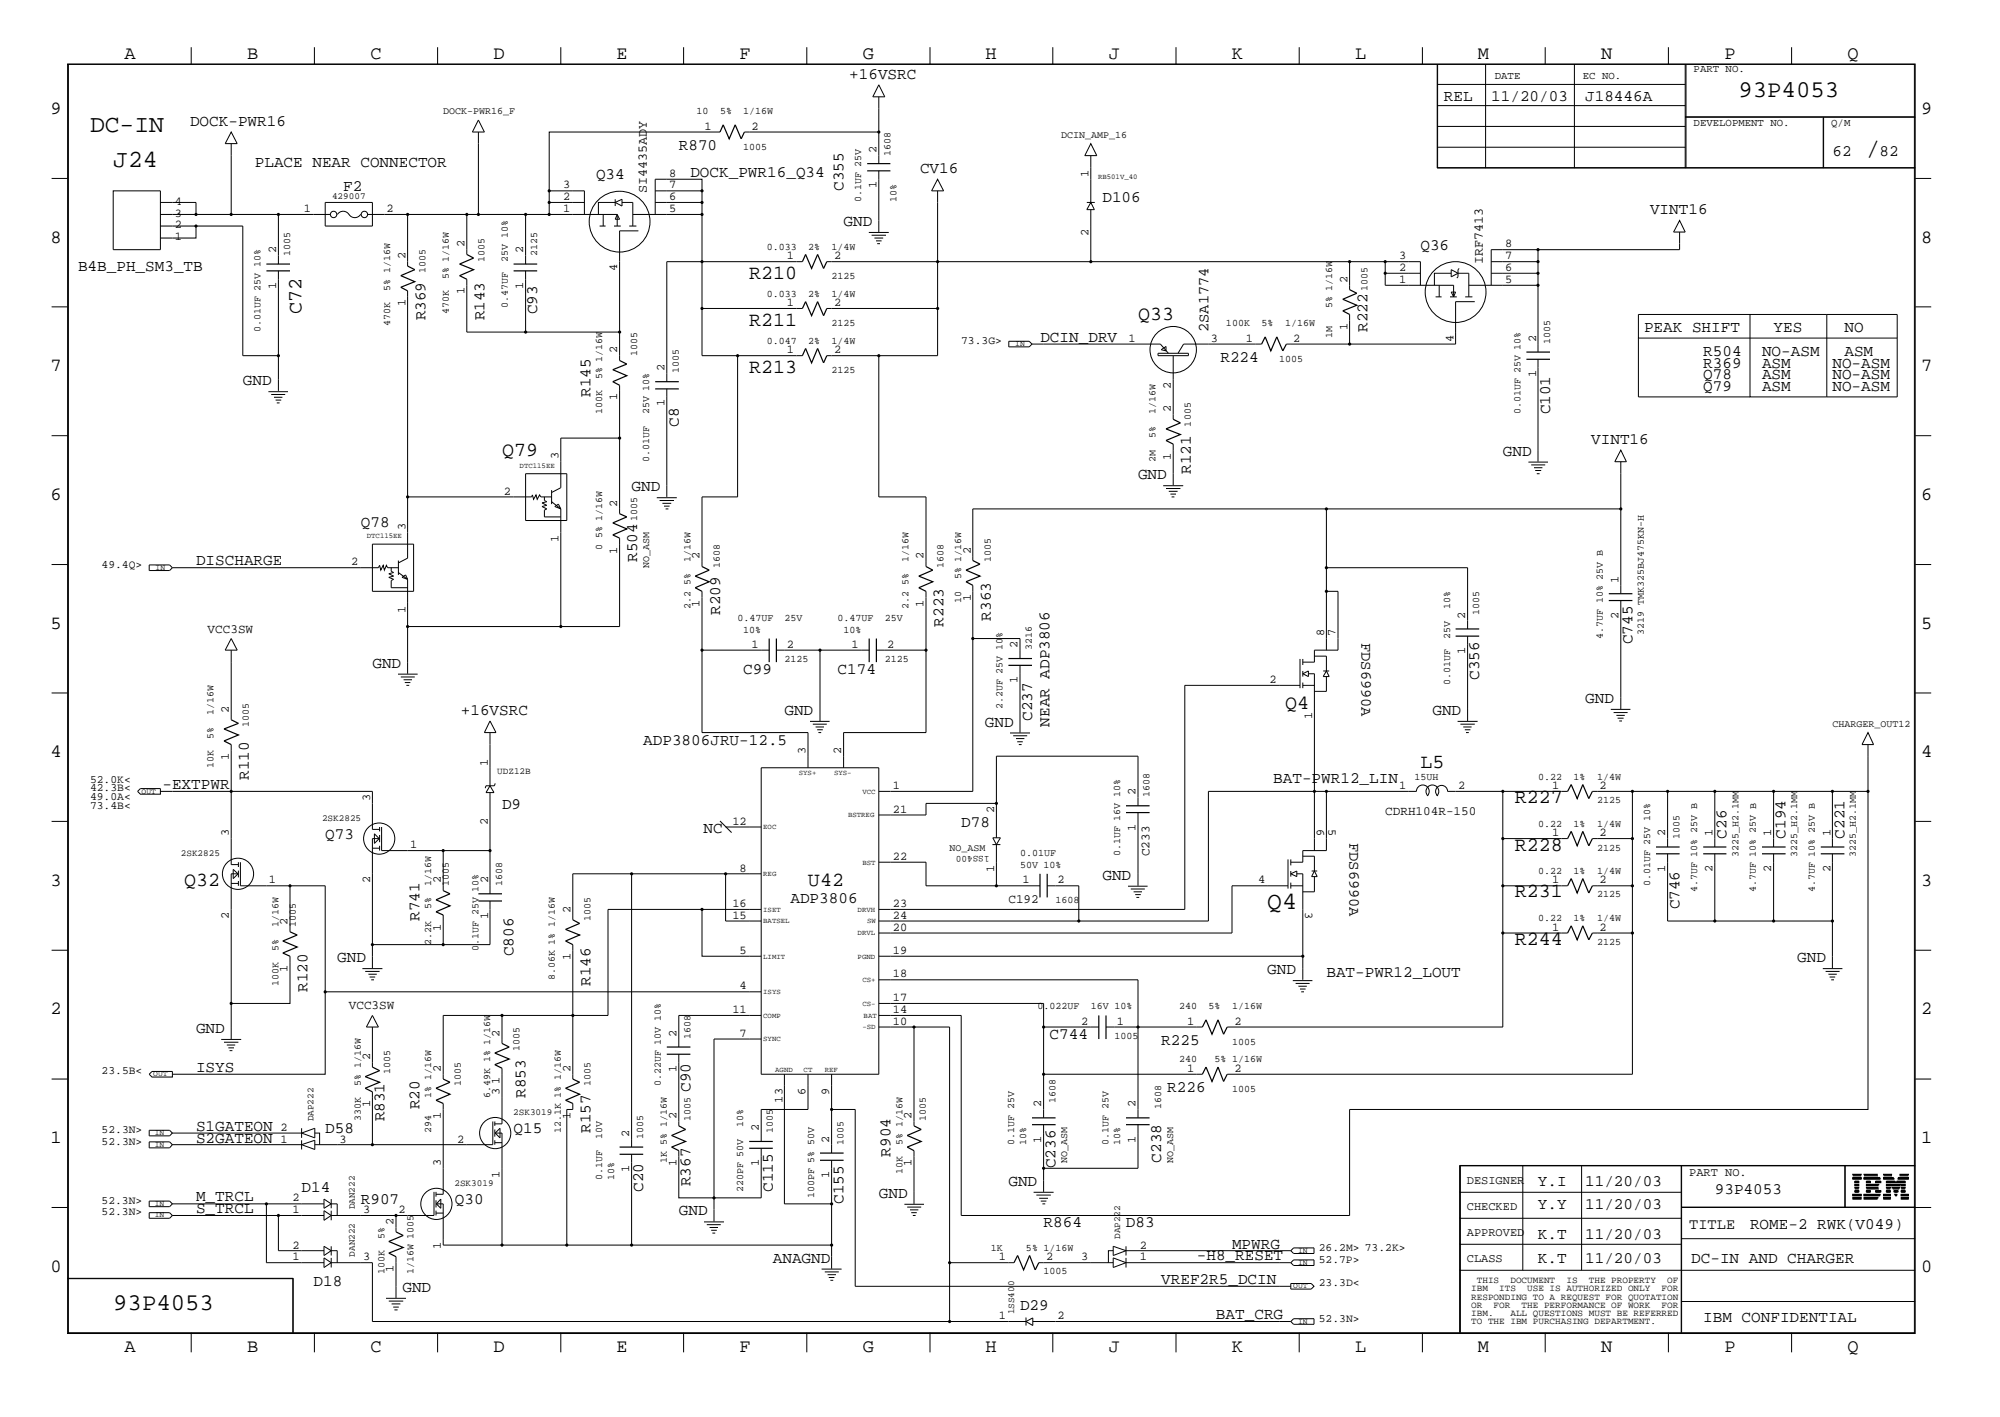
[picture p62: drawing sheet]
<svg xmlns="http://www.w3.org/2000/svg" width="423mm" height="300mm" viewBox="0 0 423 300" stroke-linecap="round" stroke-linejoin="round" font-family="sans-serif">
<defs><g id="words">
<g font-size="5.2">
<text x="19" y="27.9">DC-IN</text>
<text x="24" y="35.4">J24</text>
<text x="395" y="32.9">/</text>
<text x="268.2" y="192.4">Q4</text>
</g>
<g font-size="5.1">
<text x="368" y="20.5">93P4053</text>
<text x="24" y="277.2">93P4053</text>
</g>
<g font-size="4.2">
<text x="158.6" y="59.1">R210</text>
<text x="63.8" y="66.5" transform="rotate(-90 63.8 66.5)">C72</text>
<text x="158.6" y="69.1">R211</text>
<text x="240.9" y="67.8">Q33</text>
<text x="158.6" y="79">R213</text>
<text x="106.3" y="96.4">Q79</text>
<text x="272" y="150">Q4</text>
<text x="300.7" y="162.5">L5</text>
<text x="320.6" y="170">R227</text>
<text x="320.6" y="180">R228</text>
<text x="38.9" y="187.5">Q32</text>
<text x="171" y="187.5">U42</text>
<text x="320.6" y="189.9">R231</text>
<text x="320.6" y="199.9">R244</text>
</g>
<g font-size="4">
<text x="26.3" y="12.5">A</text>
<text x="52.3" y="12.5">B</text>
<text x="78.4" y="12.5">C</text>
<text x="104.5" y="12.5">D</text>
<text x="130.5" y="12.5">E</text>
<text x="156.5" y="12.5">F</text>
<text x="182.6" y="12.5">G</text>
<text x="208.6" y="12.5">H</text>
<text x="234.7" y="12.5">J</text>
<text x="260.8" y="12.5">K</text>
<text x="286.9" y="12.5">L</text>
<text x="312.8" y="12.5">M</text>
<text x="338.9" y="12.5">N</text>
<text x="365" y="12.5">P</text>
<text x="391.1" y="12.5">Q</text>
<text x="10.7" y="24.1">9</text>
<text x="406.7" y="24.1">9</text>
<text x="10.7" y="51.4">8</text>
<text x="406.7" y="51.4">8</text>
<text x="10.7" y="78.6">7</text>
<text x="406.7" y="78.6">7</text>
<text x="10.7" y="105.8">6</text>
<text x="406.7" y="105.8">6</text>
<text x="10.7" y="133.1">5</text>
<text x="406.7" y="133.1">5</text>
<text x="10.7" y="160.2">4</text>
<text x="406.7" y="160.2">4</text>
<text x="10.7" y="187.5">3</text>
<text x="406.7" y="187.5">3</text>
<text x="10.7" y="214.6">2</text>
<text x="406.7" y="214.6">2</text>
<text x="10.7" y="241.9">1</text>
<text x="406.7" y="241.9">1</text>
<text x="10.7" y="269.2">0</text>
<text x="406.7" y="269.2">0</text>
<text x="26.3" y="286.2">A</text>
<text x="52.3" y="286.2">B</text>
<text x="78.4" y="286.2">C</text>
<text x="104.5" y="286.2">D</text>
<text x="130.5" y="286.2">E</text>
<text x="156.5" y="286.2">F</text>
<text x="182.6" y="286.2">G</text>
<text x="208.6" y="286.2">H</text>
<text x="234.7" y="286.2">J</text>
<text x="260.8" y="286.2">K</text>
<text x="286.9" y="286.2">L</text>
<text x="312.8" y="286.2">M</text>
<text x="338.9" y="286.2">N</text>
<text x="365" y="286.2">P</text>
<text x="391.1" y="286.2">Q</text>
</g>
<g font-size="3.4">
<text x="179.7" y="16.7">+16VSRC</text>
<text x="305.6" y="21.4">REL</text>
<text x="315.6" y="21.4">11/20/03</text>
<text x="335.5" y="21.4">J18446A</text>
<text x="40.2" y="26.7">DOCK-PWR16</text>
<text x="53.9" y="35.4">PLACE NEAR CONNECTOR</text>
<text x="143.7" y="31.7">R870</text>
<text x="387.9" y="32.9">62</text>
<text x="397.8" y="32.9">82</text>
<text x="72.6" y="40.4">F2</text>
<text x="126.2" y="37.9">Q34</text>
<text x="146.1" y="37.4">DOCK_PWR16_Q34</text>
<text x="178.6" y="40.4" transform="rotate(-90 178.6 40.4)">C355</text>
<text x="194.7" y="36.7">CV16</text>
<text x="178.6" y="47.8">GND</text>
<text x="233.3" y="42.8">D106</text>
<text x="349.2" y="45.4">VINT16</text>
<text x="300.7" y="52.8">Q36</text>
<text x="16.5" y="57.4">B4B_PH_SM3_TB</text>
<text x="90.1" y="67.8" transform="rotate(-90 90.1 67.8)">R369</text>
<text x="102.5" y="67.8" transform="rotate(-90 102.5 67.8)">R143</text>
<text x="113.7" y="66.5" transform="rotate(-90 113.7 66.5)">C93</text>
<text x="289.5" y="70.3" transform="rotate(-90 289.5 70.3)">R222</text>
<text x="348" y="70.3">PEAK SHIFT</text>
<text x="375.4" y="70.3">YES</text>
<text x="390.4" y="70.3">NO</text>
<text x="220.2" y="72.3">DCIN_DRV</text>
<text x="258.3" y="76.5">R224</text>
<text x="360.5" y="77.8">R369</text>
<text x="360.5" y="75.3">R504</text>
<text x="373" y="75.3">NO-ASM</text>
<text x="373" y="77.8">ASM</text>
<text x="387.9" y="77.8">NO-ASM</text>
<text x="390.4" y="75.3">ASM</text>
<text x="51.4" y="81.5">GND</text>
<text x="125" y="84" transform="rotate(-90 125 84)">R145</text>
<text x="360.5" y="82.7">Q79</text>
<text x="360.5" y="80.3">Q78</text>
<text x="373" y="82.7">ASM</text>
<text x="373" y="80.3">ASM</text>
<text x="387.9" y="82.7">NO-ASM</text>
<text x="387.9" y="80.3">NO-ASM</text>
<text x="328.1" y="87.7" transform="rotate(-90 328.1 87.7)">C101</text>
<text x="143.7" y="90.3" transform="rotate(-90 143.7 90.3)">C8</text>
<text x="336.8" y="94">VINT16</text>
<text x="240.9" y="101.4">GND</text>
<text x="252.1" y="100.2" transform="rotate(-90 252.1 100.2)">R121</text>
<text x="318.1" y="96.4">GND</text>
<text x="133.7" y="104">GND</text>
<text x="76.4" y="111.4">Q78</text>
<text x="41.5" y="119.6">DISCHARGE</text>
<text x="134.9" y="118.9" transform="rotate(-90 134.9 118.9)">R504</text>
<text x="152.4" y="130.1" transform="rotate(-90 152.4 130.1)">R209</text>
<text x="209.7" y="131.3" transform="rotate(-90 209.7 131.3)">R363</text>
<text x="199.7" y="132.6" transform="rotate(-90 199.7 132.6)">R223</text>
<text x="345.5" y="136.3" transform="rotate(-90 345.5 136.3)">C745</text>
<text x="78.8" y="141.3">GND</text>
<text x="157.3" y="142.6">C99</text>
<text x="177.3" y="142.6">C174</text>
<text x="313.1" y="143.8" transform="rotate(-90 313.1 143.8)">C356</text>
<text x="335.5" y="148.8">GND</text>
<text x="97.5" y="151.3">+16VSRC</text>
<text x="166" y="151.3">GND</text>
<text x="208.4" y="153.8">GND</text>
<text x="218.4" y="152.6" transform="rotate(-90 218.4 152.6)">C237</text>
<text x="222.2" y="153.8" transform="rotate(-90 222.2 153.8)">NEAR ADP3806</text>
<text x="303.2" y="151.3">GND</text>
<text x="136.1" y="157.6">ADP3806JRU-12.5</text>
<text x="34.4" y="167">-EXTPWR</text>
<text x="52.7" y="165" transform="rotate(-90 52.7 165)">R110</text>
<text x="269.5" y="165.8">BAT-PWR12_LIN</text>
<text x="106.3" y="171.3">D9</text>
<text x="68.8" y="177.5">Q73</text>
<text x="148.9" y="176.2">NC</text>
<text x="203.5" y="175">D78</text>
<text x="365.4" y="177.5" transform="rotate(-90 365.4 177.5)">C26</text>
<text x="378" y="177.5" transform="rotate(-90 378 177.5)">C194</text>
<text x="390.4" y="177.5" transform="rotate(-90 390.4 177.5)">C221</text>
<text x="167.3" y="191.2">ADP3806</text>
<text x="233.3" y="186.2">GND</text>
<text x="88.8" y="194.9" transform="rotate(-90 88.8 194.9)">R741</text>
<text x="355.5" y="192.4" transform="rotate(-90 355.5 192.4)">C746</text>
<text x="71.4" y="203.6">GND</text>
<text x="108.7" y="202.4" transform="rotate(-90 108.7 202.4)">C806</text>
<text x="380.4" y="203.6">GND</text>
<text x="65.1" y="209.9" transform="rotate(-90 65.1 209.9)">R120</text>
<text x="125" y="208.6" transform="rotate(-90 125 208.6)">R146</text>
<text x="268.2" y="206.2">GND</text>
<text x="280.8" y="206.8">BAT-PWR12_LOUT</text>
<text x="41.5" y="218.6">GND</text>
<text x="222.2" y="219.9">C744</text>
<text x="245.8" y="221.1">R225</text>
<text x="41.5" y="226.8">ISYS</text>
<text x="111.3" y="232.3" transform="rotate(-90 111.3 232.3)">R853</text>
<text x="146.1" y="231.1" transform="rotate(-90 146.1 231.1)">C90</text>
<text x="247.1" y="231.1">R226</text>
<text x="41.5" y="239.3">S1GATEON</text>
<text x="68.8" y="239.8">D58</text>
<text x="81.4" y="237.3" transform="rotate(-90 81.4 237.3)">R831</text>
<text x="88.8" y="234.8" transform="rotate(-90 88.8 234.8)">R20</text>
<text x="108.7" y="239.8">Q15</text>
<text x="125" y="239.8" transform="rotate(-90 125 239.8)">R157</text>
<text x="41.5" y="241.8">S2GATEON</text>
<text x="188.5" y="244.8" transform="rotate(-90 188.5 244.8)">R904</text>
<text x="146.1" y="251" transform="rotate(-90 146.1 251)">R367</text>
<text x="213.4" y="251">GND</text>
<text x="223.4" y="247.2" transform="rotate(-90 223.4 247.2)">C236</text>
<text x="245.8" y="246" transform="rotate(-90 245.8 246)">C238</text>
<text x="325.5" y="251">Y.I</text>
<text x="335.5" y="251">11/20/03</text>
<text x="41.5" y="254.3">M_TRCL</text>
<text x="41.5" y="256.7">S_TRCL</text>
<text x="63.8" y="252.2">D14</text>
<text x="76.4" y="254.8">R907</text>
<text x="96.3" y="254.8">Q30</text>
<text x="136.1" y="252.2" transform="rotate(-90 136.1 252.2)">C20</text>
<text x="143.7" y="257.2">GND</text>
<text x="163.6" y="252.2" transform="rotate(-90 163.6 252.2)">C115</text>
<text x="178.6" y="254.8" transform="rotate(-90 178.6 254.8)">C155</text>
<text x="186" y="253.5">GND</text>
<text x="325.5" y="255.9">Y.Y</text>
<text x="335.5" y="255.9">11/20/03</text>
<text x="363" y="252.7">93P4053</text>
<text x="220.9" y="259.8">R864</text>
<text x="238.3" y="259.8">D83</text>
<text x="325.5" y="262.2">K.T</text>
<text x="335.5" y="262.2">11/20/03</text>
<text x="370.4" y="260.2">ROME-2 RWK(V049)</text>
<text x="163.6" y="267.2">ANAGND</text>
<text x="253.3" y="266.7">-H8_RESET</text>
<text x="260.8" y="264.2">MPWRG</text>
<text x="325.5" y="267.2">K.T</text>
<text x="335.5" y="267.2">11/20/03</text>
<text x="358" y="267.2">DC-IN AND CHARGER</text>
<text x="66.4" y="272.2">D18</text>
<text x="85.2" y="273.4">GND</text>
<text x="245.8" y="271.7">VREF2R5_DCIN</text>
<text x="215.9" y="277.2">D29</text>
<text x="257.4" y="279.1">BAT_CRG</text>
<text x="360.5" y="279.7">IBM CONFIDENTIAL</text>
</g>
<g font-size="3.2">
<text x="255.8" y="70.3" transform="rotate(-90 255.8 70.3)">2SA1774</text>
<text x="288.2" y="136.1" transform="rotate(90 288.2 136.1)">FDS6990A</text>
<text x="285.7" y="178.4" transform="rotate(90 285.7 178.4)">FDS6990A</text>
<text x="357.5" y="260">TITLE</text>
</g>
<g font-size="2.8">
<text x="136.9" y="40.9" transform="rotate(-90 136.9 40.9)">SI4435ADY</text>
<text x="313.9" y="55.9" transform="rotate(-90 313.9 55.9)">IRF7413</text>
</g>
<g font-size="2.7">
<text x="43.9" y="133.9">VCC3SW</text>
<text x="293.2" y="172.5">CDRH104R-150</text>
<text x="243.3" y="181.2" transform="rotate(-90 243.3 181.2)">C233</text>
<text x="213.4" y="191.2">C192</text>
<text x="73.8" y="213.6">VCC3SW</text>
</g>
<g font-size="2.5">
<text x="149.1" y="27.4">1</text>
<text x="159.1" y="27.4">2</text>
<text x="185.5" y="32.4" transform="rotate(-90 185.5 32.4)">2</text>
<text x="119.2" y="39.9">3</text>
<text x="141.6" y="39.9">7</text>
<text x="141.6" y="37.4">8</text>
<text x="185.5" y="39.9" transform="rotate(-90 185.5 39.9)">1</text>
<text x="230.4" y="37.4" transform="rotate(-90 230.4 37.4)">1</text>
<text x="37" y="45.9">3</text>
<text x="37" y="43.3">4</text>
<text x="64.3" y="44.9">1</text>
<text x="81.8" y="44.9">2</text>
<text x="119.2" y="42.4">2</text>
<text x="119.2" y="44.9">1</text>
<text x="141.6" y="44.9">5</text>
<text x="141.6" y="42.4">6</text>
<text x="37" y="50.9">1</text>
<text x="37" y="48.3">2</text>
<text x="58.4" y="53.6" transform="rotate(-90 58.4 53.6)">2</text>
<text x="98.3" y="52.3" transform="rotate(-90 98.3 52.3)">2</text>
<text x="110.7" y="53.6" transform="rotate(-90 110.7 53.6)">2</text>
<text x="230.4" y="49.9" transform="rotate(-90 230.4 49.9)">2</text>
<text x="318.6" y="52.3">8</text>
<text x="85.9" y="54.9" transform="rotate(-90 85.9 54.9)">2</text>
<text x="130.6" y="57.4" transform="rotate(-90 130.6 57.4)">4</text>
<text x="166.5" y="54.9">1</text>
<text x="176.5" y="54.9">2</text>
<text x="285.2" y="59.9" transform="rotate(-90 285.2 59.9)">2</text>
<text x="296.2" y="57.3">2</text>
<text x="296.2" y="54.9">3</text>
<text x="296.2" y="59.9">1</text>
<text x="318.6" y="59.9">5</text>
<text x="318.6" y="57.3">6</text>
<text x="318.6" y="54.9">7</text>
<text x="58.4" y="61.1" transform="rotate(-90 58.4 61.1)">1</text>
<text x="85.9" y="64.9" transform="rotate(-90 85.9 64.9)">1</text>
<text x="98.3" y="62.3" transform="rotate(-90 98.3 62.3)">1</text>
<text x="110.7" y="61.1" transform="rotate(-90 110.7 61.1)">1</text>
<text x="166.5" y="64.9">1</text>
<text x="176.5" y="64.9">2</text>
<text x="285.2" y="69.8" transform="rotate(-90 285.2 69.8)">1</text>
<text x="130.6" y="74.8" transform="rotate(-90 130.6 74.8)">2</text>
<text x="166.5" y="74.8">1</text>
<text x="176.5" y="74.8">2</text>
<text x="238.8" y="72.3">1</text>
<text x="256.3" y="72.3">3</text>
<text x="263.7" y="72.3">1</text>
<text x="273.7" y="72.3">2</text>
<text x="307.7" y="72.3" transform="rotate(-90 307.7 72.3)">4</text>
<text x="325.1" y="72.3" transform="rotate(-90 325.1 72.3)">2</text>
<text x="140.6" y="78.5" transform="rotate(-90 140.6 78.5)">2</text>
<text x="247.8" y="82.3" transform="rotate(-90 247.8 82.3)">2</text>
<text x="325.1" y="79.8" transform="rotate(-90 325.1 79.8)">1</text>
<text x="130.6" y="84.8" transform="rotate(-90 130.6 84.8)">1</text>
<text x="140.6" y="86" transform="rotate(-90 140.6 86)">1</text>
<text x="247.8" y="87.2" transform="rotate(-90 247.8 87.2)">2</text>
<text x="118.2" y="97.2" transform="rotate(-90 118.2 97.2)">3</text>
<text x="247.8" y="97.3" transform="rotate(-90 247.8 97.3)">1</text>
<text x="106.7" y="104.7">2</text>
<text x="130.6" y="107.2" transform="rotate(-90 130.6 107.2)">2</text>
<text x="85.9" y="112.2" transform="rotate(-90 85.9 112.2)">3</text>
<text x="74.3" y="119.6">2</text>
<text x="118.2" y="114.7" transform="rotate(-90 118.2 114.7)">1</text>
<text x="130.6" y="117.2" transform="rotate(-90 130.6 117.2)">1</text>
<text x="148.1" y="118.4" transform="rotate(-90 148.1 118.4)">2</text>
<text x="195.5" y="118.4" transform="rotate(-90 195.5 118.4)">2</text>
<text x="205.5" y="117.2" transform="rotate(-90 205.5 117.2)">2</text>
<text x="342.6" y="123.4" transform="rotate(-90 342.6 123.4)">1</text>
<text x="85.9" y="129.6" transform="rotate(-90 85.9 129.6)">1</text>
<text x="148.1" y="128.4" transform="rotate(-90 148.1 128.4)">1</text>
<text x="195.5" y="128.4" transform="rotate(-90 195.5 128.4)">1</text>
<text x="205.5" y="127.2" transform="rotate(-90 205.5 127.2)">1</text>
<text x="310.1" y="130.9" transform="rotate(-90 310.1 130.9)">2</text>
<text x="342.6" y="130.9" transform="rotate(-90 342.6 130.9)">2</text>
<text x="159.1" y="137.1">1</text>
<text x="166.5" y="137.1">2</text>
<text x="180.3" y="137.1">1</text>
<text x="187.8" y="137.1">2</text>
<text x="215.4" y="137.1" transform="rotate(-90 215.4 137.1)">2</text>
<text x="280.2" y="134.6" transform="rotate(-90 280.2 134.6)">8</text>
<text x="282.7" y="134.6" transform="rotate(-90 282.7 134.6)">7</text>
<text x="310.1" y="138.3" transform="rotate(-90 310.1 138.3)">1</text>
<text x="215.4" y="144.6" transform="rotate(-90 215.4 144.6)">1</text>
<text x="268.7" y="144.6">2</text>
<text x="48.4" y="150.8" transform="rotate(-90 48.4 150.8)">2</text>
<text x="277.7" y="152.1" transform="rotate(-90 277.7 152.1)">1</text>
<text x="48.4" y="160.8" transform="rotate(-90 48.4 160.8)">1</text>
<text x="170.5" y="159.5" transform="rotate(-90 170.5 159.5)">3</text>
<text x="178.1" y="159.5" transform="rotate(-90 178.1 159.5)">2</text>
<text x="103.3" y="162.1" transform="rotate(-90 103.3 162.1)">1</text>
<text x="189" y="167">1</text>
<text x="296.2" y="167">1</text>
<text x="308.6" y="167">2</text>
<text x="328.5" y="167">1</text>
<text x="338.6" y="167">2</text>
<text x="78.3" y="169.5" transform="rotate(-90 78.3 169.5)">3</text>
<text x="189" y="172">21</text>
<text x="210.4" y="172" transform="rotate(-90 210.4 172)">2</text>
<text x="240.4" y="168.2" transform="rotate(-90 240.4 168.2)">2</text>
<text x="48.4" y="177" transform="rotate(-90 48.4 177)">3</text>
<text x="86.8" y="179.5">1</text>
<text x="103.3" y="174.5" transform="rotate(-90 103.3 174.5)">2</text>
<text x="155" y="174.5">12</text>
<text x="240.4" y="175.8" transform="rotate(-90 240.4 175.8)">1</text>
<text x="278.7" y="175.4" transform="rotate(90 278.7 175.4)">6</text>
<text x="281.2" y="175.4" transform="rotate(90 281.2 175.4)">5</text>
<text x="328.5" y="177">1</text>
<text x="338.6" y="177">2</text>
<text x="352.5" y="177" transform="rotate(-90 352.5 177)">2</text>
<text x="362.5" y="177" transform="rotate(-90 362.5 177)">1</text>
<text x="374.9" y="177" transform="rotate(-90 374.9 177)">1</text>
<text x="387.4" y="177" transform="rotate(-90 387.4 177)">1</text>
<text x="156.5" y="184.5">8</text>
<text x="189" y="181.9">22</text>
<text x="210.4" y="184.5" transform="rotate(-90 210.4 184.5)">1</text>
<text x="352.5" y="184.5" transform="rotate(-90 352.5 184.5)">1</text>
<text x="362.5" y="184.5" transform="rotate(-90 362.5 184.5)">2</text>
<text x="374.9" y="184.5" transform="rotate(-90 374.9 184.5)">2</text>
<text x="387.4" y="184.5" transform="rotate(-90 387.4 184.5)">2</text>
<text x="56.9" y="186.9">1</text>
<text x="78.3" y="186.9" transform="rotate(-90 78.3 186.9)">2</text>
<text x="93.3" y="186.9" transform="rotate(-90 93.3 186.9)">2</text>
<text x="103.3" y="186.9" transform="rotate(-90 103.3 186.9)">2</text>
<text x="155" y="191.9">16</text>
<text x="189" y="191.9">23</text>
<text x="216.4" y="186.9">1</text>
<text x="223.9" y="186.9">2</text>
<text x="266.3" y="186.9">4</text>
<text x="328.5" y="186.9">1</text>
<text x="338.6" y="186.9">2</text>
<text x="48.4" y="194.5" transform="rotate(-90 48.4 194.5)">2</text>
<text x="60.9" y="195.7" transform="rotate(-90 60.9 195.7)">2</text>
<text x="93.3" y="196.9" transform="rotate(-90 93.3 196.9)">1</text>
<text x="103.3" y="194.5" transform="rotate(-90 103.3 194.5)">1</text>
<text x="120.7" y="193.2" transform="rotate(-90 120.7 193.2)">2</text>
<text x="155" y="194.4">15</text>
<text x="189" y="196.9">20</text>
<text x="189" y="194.4">24</text>
<text x="276.3" y="193" transform="rotate(90 276.3 193)">3</text>
<text x="328.5" y="196.9">1</text>
<text x="338.6" y="196.9">2</text>
<text x="120.7" y="203.2" transform="rotate(-90 120.7 203.2)">1</text>
<text x="156.5" y="201.9">5</text>
<text x="189" y="201.9">19</text>
<text x="60.9" y="205.7" transform="rotate(-90 60.9 205.7)">1</text>
<text x="156.5" y="209.4">4</text>
<text x="189" y="206.8">18</text>
<text x="155" y="214.4">11</text>
<text x="189" y="214.4">14</text>
<text x="189" y="211.8">17</text>
<text x="105.7" y="219.4" transform="rotate(-90 105.7 219.4)">2</text>
<text x="143.2" y="219.4" transform="rotate(-90 143.2 219.4)">2</text>
<text x="156.5" y="219.4">7</text>
<text x="189" y="216.8">10</text>
<text x="228.9" y="216.8">2</text>
<text x="236.4" y="216.8">1</text>
<text x="251.3" y="216.8">1</text>
<text x="261.3" y="216.8">2</text>
<text x="78.3" y="224.4" transform="rotate(-90 78.3 224.4)">2</text>
<text x="93.3" y="226.8" transform="rotate(-90 93.3 226.8)">2</text>
<text x="120.7" y="226.8" transform="rotate(-90 120.7 226.8)">2</text>
<text x="143.2" y="226.8" transform="rotate(-90 143.2 226.8)">1</text>
<text x="251.3" y="226.8">1</text>
<text x="261.3" y="226.8">2</text>
<text x="105.7" y="229.4" transform="rotate(-90 105.7 229.4)">1</text>
<text x="105.7" y="231.8" transform="rotate(-90 105.7 231.8)">3</text>
<text x="165.6" y="233.3" transform="rotate(-90 165.6 233.3)">13</text>
<text x="170.5" y="231.8" transform="rotate(-90 170.5 231.8)">6</text>
<text x="175.5" y="231.8" transform="rotate(-90 175.5 231.8)">9</text>
<text x="59.4" y="239.3">2</text>
<text x="78.3" y="234.4" transform="rotate(-90 78.3 234.4)">1</text>
<text x="93.3" y="236.8" transform="rotate(-90 93.3 236.8)">1</text>
<text x="120.7" y="236.8" transform="rotate(-90 120.7 236.8)">1</text>
<text x="143.2" y="236.8" transform="rotate(-90 143.2 236.8)">2</text>
<text x="160.6" y="239.3" transform="rotate(-90 160.6 239.3)">2</text>
<text x="193" y="236.8" transform="rotate(-90 193 236.8)">2</text>
<text x="220.4" y="234.3" transform="rotate(-90 220.4 234.3)">2</text>
<text x="240.4" y="234.3" transform="rotate(-90 240.4 234.3)">2</text>
<text x="59.4" y="241.8">1</text>
<text x="71.9" y="241.8">3</text>
<text x="96.8" y="241.8">2</text>
<text x="133.2" y="240.5" transform="rotate(-90 133.2 240.5)">2</text>
<text x="175.5" y="241.8" transform="rotate(-90 175.5 241.8)">2</text>
<text x="220.4" y="241.8" transform="rotate(-90 220.4 241.8)">1</text>
<text x="240.4" y="241.8" transform="rotate(-90 240.4 241.8)">1</text>
<text x="93.3" y="246.7" transform="rotate(-90 93.3 246.7)">3</text>
<text x="105.7" y="249.3" transform="rotate(-90 105.7 249.3)">1</text>
<text x="133.2" y="248.1" transform="rotate(-90 133.2 248.1)">1</text>
<text x="143.2" y="246.8" transform="rotate(-90 143.2 246.8)">1</text>
<text x="160.6" y="246.8" transform="rotate(-90 160.6 246.8)">1</text>
<text x="175.5" y="249.3" transform="rotate(-90 175.5 249.3)">1</text>
<text x="193" y="246.8" transform="rotate(-90 193 246.8)">1</text>
<text x="310.5" y="250.6">DESIGNER</text>
<text x="357.5" y="248.8">PART NO.</text>
<text x="61.9" y="256.7">1</text>
<text x="61.9" y="254.3">2</text>
<text x="76.9" y="256.7">3</text>
<text x="84.3" y="256.7">2</text>
<text x="310.5" y="256.1">CHECKED</text>
<text x="83.3" y="259.2" transform="rotate(-90 83.3 259.2)">2</text>
<text x="310.5" y="261.5">APPROVED</text>
<text x="61.9" y="266.7">1</text>
<text x="61.9" y="264.2">2</text>
<text x="76.9" y="266.7">3</text>
<text x="83.3" y="269.2" transform="rotate(-90 83.3 269.2)">1</text>
<text x="93.3" y="264.2" transform="rotate(-90 93.3 264.2)">1</text>
<text x="211.4" y="266.7">1</text>
<text x="221.4" y="266.7">2</text>
<text x="228.9" y="266.7">3</text>
<text x="241.3" y="264.2">2</text>
<text x="241.3" y="266.7">1</text>
<text x="310.5" y="267">CLASS</text>
<text x="211.4" y="279.1">1</text>
<text x="223.9" y="279.1">2</text>
</g>
<g font-size="2.4">
<text x="203.5" y="72.8">73.3G&gt;</text>
<text x="21.5" y="120.1">49.4Q&gt;</text>
<text x="19.1" y="165.7">52.0K&lt;</text>
<text x="19.1" y="167.5">42.3B&lt;</text>
<text x="19.1" y="171.1">73.4B&lt;</text>
<text x="19.1" y="169.3">49.0A&lt;</text>
<text x="21.5" y="227.3">23.5B&lt;</text>
<text x="21.5" y="239.8">52.3N&gt;</text>
<text x="21.5" y="242.2">52.3N&gt;</text>
<text x="21.5" y="254.8">52.3N&gt;</text>
<text x="21.5" y="257.2">52.3N&gt;</text>
<text x="279.1" y="267.2">52.7P&gt;</text>
<text x="279.1" y="264.7">26.2M&gt; 73.2K&gt;</text>
<text x="279.1" y="272.2">23.3D&lt;</text>
<text x="279.1" y="279.7">52.3N&gt;</text>
</g>
<g font-size="2.3">
<text x="316.4" y="16.7">DATE</text>
<text x="335" y="16.7">EC NO.</text>
<text x="358.5" y="15.2">PART NO.</text>
<text x="358.5" y="26.6">DEVELOPMENT NO.</text>
<text x="387.6" y="26.6">Q/M</text>
</g>
<g font-size="2.1">
<text x="93.8" y="24.2">DOCK-PWR16_F</text>
<text x="147.4" y="24.2">10</text>
<text x="152.4" y="24.2">5%</text>
<text x="157.3" y="24.2">1/16W</text>
<text x="224.6" y="29.2">DCIN_AMP_16</text>
<text x="157.3" y="31.7">1005</text>
<text x="188.5" y="32.9" transform="rotate(-90 188.5 32.9)">1608</text>
<text x="182.3" y="42.8" transform="rotate(-90 182.3 42.8)">0.1UF 25V</text>
<text x="189.7" y="42.8" transform="rotate(-90 189.7 42.8)">10%</text>
<text x="162.3" y="52.8">0.033</text>
<text x="171" y="52.8">2%</text>
<text x="176" y="52.8">1/4W</text>
<text x="61.4" y="54.1" transform="rotate(-90 61.4 54.1)">1005</text>
<text x="90.1" y="57.8" transform="rotate(-90 90.1 57.8)">1005</text>
<text x="95" y="59.1" transform="rotate(-90 95 59.1)">5% 1/16W</text>
<text x="102.5" y="55.4" transform="rotate(-90 102.5 55.4)">1005</text>
<text x="107.5" y="55.4" transform="rotate(-90 107.5 55.4)">25V 10%</text>
<text x="113.7" y="54.1" transform="rotate(-90 113.7 54.1)">2125</text>
<text x="176" y="59.1">2125</text>
<text x="82.5" y="61.6" transform="rotate(-90 82.5 61.6)">5% 1/16W</text>
<text x="107.5" y="65.3" transform="rotate(-90 107.5 65.3)">0.47UF</text>
<text x="162.3" y="62.8">0.033</text>
<text x="171" y="62.8">2%</text>
<text x="176" y="62.8">1/4W</text>
<text x="281.9" y="65.3" transform="rotate(-90 281.9 65.3)">5% 1/16W</text>
<text x="289.5" y="61.6" transform="rotate(-90 289.5 61.6)">1005</text>
<text x="55.1" y="70.3" transform="rotate(-90 55.1 70.3)">0.01UF 25V 10%</text>
<text x="82.5" y="69.1" transform="rotate(-90 82.5 69.1)">470K</text>
<text x="95" y="66.5" transform="rotate(-90 95 66.5)">470K</text>
<text x="176" y="69.1">2125</text>
<text x="259.5" y="69.1">100K</text>
<text x="267" y="69.1">5%</text>
<text x="272" y="69.1">1/16W</text>
<text x="281.9" y="71.5" transform="rotate(-90 281.9 71.5)">1M</text>
<text x="134.9" y="75.3" transform="rotate(-90 134.9 75.3)">1005</text>
<text x="162.3" y="72.8">0.047</text>
<text x="171" y="72.8">2%</text>
<text x="176" y="72.8">1/4W</text>
<text x="270.8" y="76.5">1005</text>
<text x="328.1" y="72.8" transform="rotate(-90 328.1 72.8)">1005</text>
<text x="127.4" y="80.3" transform="rotate(-90 127.4 80.3)">5% 1/16W</text>
<text x="143.7" y="79" transform="rotate(-90 143.7 79)">1005</text>
<text x="176" y="79">2125</text>
<text x="127.4" y="87.7" transform="rotate(-90 127.4 87.7)">100K</text>
<text x="137.4" y="87.7" transform="rotate(-90 137.4 87.7)">25V 10%</text>
<text x="244.6" y="87.7" transform="rotate(-90 244.6 87.7)">1/16W</text>
<text x="321.8" y="87.7" transform="rotate(-90 321.8 87.7)">0.01UF 25V 10%</text>
<text x="244.6" y="92.7" transform="rotate(-90 244.6 92.7)">5%</text>
<text x="252.1" y="90.3" transform="rotate(-90 252.1 90.3)">1005</text>
<text x="137.4" y="97.7" transform="rotate(-90 137.4 97.7)">0.01UF</text>
<text x="244.6" y="97.7" transform="rotate(-90 244.6 97.7)">2M</text>
<text x="127.4" y="113.9" transform="rotate(-90 127.4 113.9)">5% 1/16W</text>
<text x="134.9" y="110.2" transform="rotate(-90 134.9 110.2)">1005</text>
<text x="127.4" y="116.4" transform="rotate(-90 127.4 116.4)">0</text>
<text x="146.1" y="118.9" transform="rotate(-90 146.1 118.9)">1/16W</text>
<text x="192.3" y="118.9" transform="rotate(-90 192.3 118.9)">1/16W</text>
<text x="209.7" y="118.9" transform="rotate(-90 209.7 118.9)">1005</text>
<text x="137.4" y="120.1" transform="rotate(-90 137.4 120.1)">NO_ASM</text>
<text x="146.1" y="123.9" transform="rotate(-90 146.1 123.9)">5%</text>
<text x="152.4" y="120.1" transform="rotate(-90 152.4 120.1)">1608</text>
<text x="192.3" y="123.9" transform="rotate(-90 192.3 123.9)">5%</text>
<text x="199.7" y="120.1" transform="rotate(-90 199.7 120.1)">1608</text>
<text x="203.5" y="122.6" transform="rotate(-90 203.5 122.6)">5% 1/16W</text>
<text x="146.1" y="128.9" transform="rotate(-90 146.1 128.9)">2.2</text>
<text x="156.1" y="131.3">0.47UF</text>
<text x="166" y="131.3">25V</text>
<text x="177.3" y="131.3">0.47UF</text>
<text x="187.3" y="131.3">25V</text>
<text x="192.3" y="128.9" transform="rotate(-90 192.3 128.9)">2.2</text>
<text x="203.5" y="127.6" transform="rotate(-90 203.5 127.6)">10</text>
<text x="306.9" y="128.9" transform="rotate(-90 306.9 128.9)">10%</text>
<text x="313.1" y="130.1" transform="rotate(-90 313.1 130.1)">1005</text>
<text x="157.3" y="133.9">10%</text>
<text x="178.6" y="133.9">10%</text>
<text x="218.4" y="137.6" transform="rotate(-90 218.4 137.6)">3216</text>
<text x="306.9" y="135.1" transform="rotate(-90 306.9 135.1)">25V</text>
<text x="339.3" y="135.2" transform="rotate(-90 339.3 135.2)">4.7UF 10% 25V B</text>
<text x="348" y="134.4" transform="rotate(-90 348 134.4)">3219 TMK325BJ475KN-H</text>
<text x="166" y="140.1">2125</text>
<text x="187.3" y="140.1">2125</text>
<text x="306.9" y="145" transform="rotate(-90 306.9 145)">0.01UF</text>
<text x="45.2" y="151.3" transform="rotate(-90 45.2 151.3)">1/16W</text>
<text x="52.7" y="153.8" transform="rotate(-90 52.7 153.8)">1005</text>
<text x="212.2" y="150" transform="rotate(-90 212.2 150)">2.2UF 25V 10%</text>
<text x="387.9" y="153.8">CHARGER_OUT12</text>
<text x="45.2" y="156.3" transform="rotate(-90 45.2 156.3)">5%</text>
<text x="45.2" y="162.5" transform="rotate(-90 45.2 162.5)">10K</text>
<text x="299.4" y="165">15UH</text>
<text x="325.5" y="165">0.22</text>
<text x="333.1" y="165">1%</text>
<text x="338.1" y="165">1/4W</text>
<text x="243.3" y="168.7" transform="rotate(-90 243.3 168.7)">1608</text>
<text x="338.1" y="170">2125</text>
<text x="325.5" y="175">0.22</text>
<text x="333.1" y="175">1%</text>
<text x="338.1" y="175">1/4W</text>
<text x="355.5" y="177.5" transform="rotate(-90 355.5 177.5)">1005</text>
<text x="201" y="180">NO_ASM</text>
<text x="215.9" y="183.7">50V 10%</text>
<text x="215.9" y="181.2">0.01UF</text>
<text x="237.1" y="181.2" transform="rotate(-90 237.1 181.2)">0.1UF 16V 10%</text>
<text x="325.5" y="184.9">0.22</text>
<text x="333.1" y="184.9">1%</text>
<text x="338.1" y="184.9">1/4W</text>
<text x="338.1" y="180">2125</text>
<text x="368" y="181.4" transform="rotate(-90 368 181.4)">3225_H2.1MM</text>
<text x="380.4" y="181.4" transform="rotate(-90 380.4 181.4)">3225_H2.1MM</text>
<text x="392.9" y="181.4" transform="rotate(-90 392.9 181.4)">3225_H2.1MM</text>
<text x="91.3" y="187.5" transform="rotate(-90 91.3 187.5)">1/16W</text>
<text x="95" y="187.5" transform="rotate(-90 95 187.5)">1005</text>
<text x="101.3" y="188.7" transform="rotate(-90 101.3 188.7)">10%</text>
<text x="106.3" y="187.5" transform="rotate(-90 106.3 187.5)">1608</text>
<text x="223.4" y="191.2">1608</text>
<text x="338.1" y="189.9">2125</text>
<text x="349.2" y="187.5" transform="rotate(-90 349.2 187.5)">0.01UF 25V 10%</text>
<text x="359.2" y="188.8" transform="rotate(-90 359.2 188.8)">4.7UF 10% 25V B</text>
<text x="371.7" y="188.8" transform="rotate(-90 371.7 188.8)">4.7UF 10% 25V B</text>
<text x="384.1" y="188.8" transform="rotate(-90 384.1 188.8)">4.7UF 10% 25V B</text>
<text x="58.9" y="196.2" transform="rotate(-90 58.9 196.2)">1/16W</text>
<text x="62.7" y="196.2" transform="rotate(-90 62.7 196.2)">1005</text>
<text x="91.3" y="192.4" transform="rotate(-90 91.3 192.4)">5%</text>
<text x="125" y="194.9" transform="rotate(-90 125 194.9)">1005</text>
<text x="325.5" y="194.9">0.22</text>
<text x="333.1" y="194.9">1%</text>
<text x="338.1" y="194.9">1/4W</text>
<text x="58.9" y="201.2" transform="rotate(-90 58.9 201.2)">5%</text>
<text x="91.3" y="199.9" transform="rotate(-90 91.3 199.9)">2.2K</text>
<text x="101.3" y="201.2" transform="rotate(-90 101.3 201.2)">0.1UF 25V</text>
<text x="338.1" y="199.9">2125</text>
<text x="58.9" y="208.6" transform="rotate(-90 58.9 208.6)">100K</text>
<text x="117.4" y="207.3" transform="rotate(-90 117.4 207.3)">8.06K 1% 1/16W</text>
<text x="219.6" y="213.6">0.022UF</text>
<text x="230.9" y="213.6">16V 10%</text>
<text x="249.6" y="213.6">240</text>
<text x="255.8" y="213.6">5%</text>
<text x="260.8" y="213.6">1/16W</text>
<text x="146.1" y="219.9" transform="rotate(-90 146.1 219.9)">1608</text>
<text x="235.9" y="219.9">1005</text>
<text x="260.8" y="221.1">1005</text>
<text x="82.5" y="227.3" transform="rotate(-90 82.5 227.3)">1005</text>
<text x="110" y="222.3" transform="rotate(-90 110 222.3)">1005</text>
<text x="249.6" y="224.8">240</text>
<text x="257" y="224.8">5% 1/16W</text>
<text x="76.4" y="229.8" transform="rotate(-90 76.4 229.8)">5% 1/16W</text>
<text x="91.3" y="232.3" transform="rotate(-90 91.3 232.3)">1% 1/16W</text>
<text x="97.5" y="229.8" transform="rotate(-90 97.5 229.8)">1005</text>
<text x="103.7" y="232.3" transform="rotate(-90 103.7 232.3)">6.49K 1% 1/16W</text>
<text x="125" y="229.8" transform="rotate(-90 125 229.8)">1005</text>
<text x="139.9" y="229.8" transform="rotate(-90 139.9 229.8)">0.22UF 10V 10%</text>
<text x="223.4" y="233.5" transform="rotate(-90 223.4 233.5)">1608</text>
<text x="260.8" y="231.1">1005</text>
<text x="76.4" y="237.3" transform="rotate(-90 76.4 237.3)">330K</text>
<text x="91.3" y="239.8" transform="rotate(-90 91.3 239.8)">294</text>
<text x="118.7" y="239.8" transform="rotate(-90 118.7 239.8)">12.1K 1% 1/16W</text>
<text x="146.1" y="237.3" transform="rotate(-90 146.1 237.3)">1005</text>
<text x="157.3" y="238.5" transform="rotate(-90 157.3 238.5)">10%</text>
<text x="163.6" y="239.8" transform="rotate(-90 163.6 239.8)">1005</text>
<text x="196" y="237.3" transform="rotate(-90 196 237.3)">1005</text>
<text x="245.8" y="234.8" transform="rotate(-90 245.8 234.8)">1608</text>
<text x="127.4" y="241" transform="rotate(-90 127.4 241)">10V</text>
<text x="136.1" y="241" transform="rotate(-90 136.1 241)">1005</text>
<text x="178.6" y="242.2" transform="rotate(-90 178.6 242.2)">1005</text>
<text x="191" y="242.2" transform="rotate(-90 191 242.2)">5% 1/16W</text>
<text x="214.6" y="242.2" transform="rotate(-90 214.6 242.2)">0.1UF 25V</text>
<text x="217.2" y="242.2" transform="rotate(-90 217.2 242.2)">10%</text>
<text x="234.6" y="242.2" transform="rotate(-90 234.6 242.2)">0.1UF 25V</text>
<text x="237.1" y="242.2" transform="rotate(-90 237.1 242.2)">10%</text>
<text x="127.4" y="249.8" transform="rotate(-90 127.4 249.8)">0.1UF</text>
<text x="130" y="249.8" transform="rotate(-90 130 249.8)">10%</text>
<text x="141.1" y="246" transform="rotate(-90 141.1 246)">1K 5% 1/16W</text>
<text x="191" y="248.5" transform="rotate(-90 191 248.5)">10K</text>
<text x="225.9" y="246" transform="rotate(-90 225.9 246)">NO_ASM</text>
<text x="248.3" y="246" transform="rotate(-90 248.3 246)">NO_ASM</text>
<text x="157.3" y="252.2" transform="rotate(-90 157.3 252.2)">220PF 50V</text>
<text x="172.3" y="253.5" transform="rotate(-90 172.3 253.5)">100PF 5% 50V</text>
<text x="81.4" y="262.2" transform="rotate(-90 81.4 262.2)">5%</text>
<text x="81.4" y="269.7" transform="rotate(-90 81.4 269.7)">100K</text>
<text x="87.5" y="269.7" transform="rotate(-90 87.5 269.7)">1/16W 1005</text>
<text x="209.7" y="264.7">1K</text>
<text x="217.2" y="264.7">5% 1/16W</text>
<text x="220.9" y="269.7">1005</text>
</g>
<g font-size="2">
<text x="70.3" y="42.2">429007</text>
<text x="105.2" y="163.7">UDZ12B</text>
<text x="68.2" y="173.7">2SK2825</text>
<text x="38.3" y="181.2">2SK2825</text>
<text x="209.5" y="181.2" transform="rotate(180 209.5 181.2)">1SS400</text>
<text x="66.4" y="237.3" transform="rotate(-90 66.4 237.3)">DAP222</text>
<text x="108.6" y="236.1">2SK3019</text>
<text x="96.2" y="251">2SK3019</text>
<text x="75.1" y="255.9" transform="rotate(-90 75.1 255.9)">DAN222</text>
<text x="237.1" y="262.2" transform="rotate(-90 237.1 262.2)">DAP222</text>
<text x="75.1" y="265.9" transform="rotate(-90 75.1 265.9)">DAN222</text>
<text x="311.4" y="273.2">IBM</text>
<text x="311.4" y="275">RESPONDING TO A REQUEST FOR QUOTATION</text>
<text x="312.6" y="271.4">THIS</text>
<text x="317.3" y="273.2">ITS</text>
<text x="319.7" y="271.4">DOCUMENT</text>
<text x="323.3" y="273.2">USE IS AUTHORIZED ONLY</text>
<text x="331.6" y="271.4">IS</text>
<text x="336.3" y="271.4">THE PROPERTY</text>
<text x="351.7" y="273.2">FOR</text>
<text x="352.9" y="271.4">OF</text>
<text x="214.6" y="278.1" transform="rotate(-90 214.6 278.1)">1SS400</text>
<text x="311.4" y="276.7">OR</text>
<text x="311.4" y="278.6">IBM.</text>
<text x="311.4" y="280.2">TO THE IBM PURCHASING DEPARTMENT.</text>
<text x="316.1" y="276.7">FOR</text>
<text x="319.7" y="278.6">ALL QUESTIONS MUST BE REFERRED</text>
<text x="322.1" y="276.7">THE PERFORMANCE OF WORK</text>
<text x="351.7" y="276.7">FOR</text>
</g>
<g font-size="1.7">
<text x="214.9" y="73.2">IN</text>
<text x="32.9" y="120.6">IN</text>
<text x="30" y="168">OUT</text>
<text x="32.4" y="227.8">OUT</text>
<text x="32.8" y="240.2">IN</text>
<text x="32.8" y="242.7">IN</text>
<text x="32.8" y="255.2">IN</text>
<text x="32.8" y="257.6">IN</text>
<text x="274.7" y="267.6">IN</text>
<text x="274.7" y="265.1">IN</text>
<text x="273.7" y="272.6">OUT</text>
<text x="274.7" y="280.1">IN</text>
</g>
<g font-size="1.6">
<text x="232.4" y="37.9">RB501V_40</text>
<text x="110" y="99">DTC115EE</text>
<text x="77.6" y="113.9">DTC115EE</text>
<text x="169.1" y="164">SYS+</text>
<text x="176.5" y="164">SYS-</text>
<text x="182.5" y="168">VCC</text>
<text x="179.5" y="173">BSTREG</text>
<text x="161.5" y="175.5">EOC</text>
<text x="161.5" y="185.4">REG</text>
<text x="182.5" y="183">BST</text>
<text x="161.5" y="193">ISET</text>
<text x="161.5" y="195.4">BATSEL</text>
<text x="181.5" y="193">DRVH</text>
<text x="181.5" y="197.9">DRVL</text>
<text x="183.6" y="195.4">SW</text>
<text x="161.5" y="202.9">LIMIT</text>
<text x="181.5" y="202.9">PGND</text>
<text x="182.5" y="207.9">CS+</text>
<text x="161.5" y="215.4">COMP</text>
<text x="161.5" y="210.4">ISYS</text>
<text x="182.5" y="212.9">CS-</text>
<text x="182.8" y="215.4">BAT</text>
<text x="161.5" y="220.3">SYNC</text>
<text x="182.5" y="217.8">-SD</text>
<text x="164.1" y="226.8">AGND</text>
<text x="170.1" y="226.8">CT</text>
<text x="174.6" y="226.8">REF</text>
</g>
</g></defs>
<g fill="none" stroke="#000" stroke-width=".25">
<path d="M152.4 27.9l.7-1.5 1.2 3 1.3-3 1.3 3 .7-1.5M183.6 36.2h4.9M183.6 34.6h4.9M56.4 57.3h5M56.4 55.9h5M86.3 56.3l1.5 .8-3 1.2 3 1.3-3 1.2 1.5 .8M98.8 53.8l1.4 .8-2.9 1.3 2.9 1.2-2.9 1.2 1.5 .8M108.7 57.3h5M108.7 55.9h5M169.8 55.4l.7-1.6 1.3 3 1.3-3 1.2 3 .7-1.4M131.1 76.3l1.6 .7-3 1.2 3 1.3-3 1.3 1.4 .7M169.8 75.3l.7-1.6 1.3 3.1 1.3-3.1 1.2 3.1 .7-1.5"/>
<path d="M169.8 65.3l.7-1.5 1.3 3 1.3-3 1.2 3 .7-1.5M267 72.8l.8-1.5 1.2 3 1.3-3 1.2 3 .8-1.5M285.7 61.3l1.5 .8-3 1.2 3 1.3-3 1.2 1.5 .7M323.1 76h5M323.1 74.5h5M138.7 82.3h5M138.7 80.8h5M248.3 88.7l1.6 .8-3.1 1.3 3.1 1.1-3.1 1.3 1.5 .8M131.1 108.7l1.6 .7-3 1.3 3 1.2-3 1.3 1.4 .7M148.6 119.9l1.5 .8-2.9 1.2 2.9 1.2-2.9 1.3 1.4 .7M196 119.9l1.4 .8-2.9 1.2 2.9 1.2-2.9 1.3 1.5 .7M205.9 118.6l1.5 .8-2.9 1.3 2.9 1.2-2.9 1.2 1.4 .8"/>
<path d="M162.8 135.1v5M164.3 135.1v5M184 135.1v5M185.5 135.1v5M213.4 139.4h5M308.1 134.6h5M308.1 133.1h5M340.5 125.6h5M340.5 127.1h5M48.9 152.3l1.6 .8-3.1 1.2 3.1 1.2-3.1 1.3 1.5 .8M213.4 140.8h5M238.3 172h5"/>
<path d="M238.3 170.5h5M331.8 167.5l.8-1.5 1.2 3 1.2-3 1.3 3 .8-1.5M331.8 177.5l.8-1.6 1.2 3.1 1.2-3.1 1.3 3.1 .8-1.5M350.5 179.2h5M360.5 179.2h4.9M373 179.2h5M385.4 179.2h5M61.4 197.2l1.5 .7-3 1.2 3 1.3-3 1.3 1.5 .7M93.8 188.5l1.5 .6-3 1.3 3 1.3-3 1.3 1.5 .6M101.3 190.7h5M101.3 189.1h5M121.2 194.6l1.5 .8-3 1.3 3 1.2-3 1.2 1.5 .8"/>
<path d="M220.1 184.9v5M221.7 184.9v5M331.8 197.4l.8-1.5 1.2 3 1.2-3 1.3 3 .8-1.5M331.8 187.5l.8-1.6 1.2 3.1 1.2-3.1 1.3 3.1 .8-1.5M350.5 180.7h5M360.5 180.7h4.9M373 180.7h5M385.4 180.7h5M232.6 214.9v5M234.1 214.9v5M254.5 217.3l.8-1.5 1.2 3.1 1.3-3.1 1.2 3.1 .8-1.6M78.8 225.8l1.5 .8-3 1.2 3 1.2-3 1.3 1.5 .8"/>
<path d="M93.8 228.3l1.5 .7-3 1.3 3 1.3-3 1.2 1.5 .7M106.3 220.8l1.5 .8-3.1 1.2 3.1 1.3-3.1 1.2 1.6 .8M121.2 228.3l1.5 .7-3 1.3 3 1.3-3 1.2 1.5 .7M141.1 223.1h5M141.1 221.6h5M143.7 238.3l1.4 .7-2.9 1.3 2.9 1.3-2.9 1.1 1.5 .8M193.5 238.3l1.5 .7-3 1.3 3 1.3-3 1.1 1.5 .8M218.4 238h5M218.4 236.6h5M238.3 238h5M238.3 236.6h5M254.5 227.3l.8-1.5 1.2 3.1 1.3-3.1 1.2 3.1 .8-1.6"/>
<path d="M131.1 244.3h5M131.1 242.7h5M158.6 243h5M158.6 241.6h5M173.6 245.5h5M173.6 244h5M83.8 260.7l1.5 .8-3 1.2 3 1.3-3 1.2 1.5 .7M214.6 267.2l.8-1.5 1.3 3 1.2-3 1.2 3 .8-1.5"/>
</g>
<g fill="none" stroke="#000" stroke-width=".21">
<path d="M14.3 13.5h391.1v268.7h-391.1zM14.5 13.6h390.7v268.4h-390.7zM40.5 10v3.5M66.5 10v3.5M92.6 10v3.5M118.7 10v3.5M144.7 10v3.5M170.8 10v3.5M186 17.9l1.3 2.6h-2.6zM196.9 10v3.5M222.8 10v3.5M248.9 10v3.5"/>
<path d="M275 10v3.5M301.1 10v3.5M304.2 13.5v22.1h101.2M304.2 17.9h52.5M304.3 13.5v22.1M314.5 13.5v22.1M327.1 10v3.5M333.2 13.5v22.1M353.1 10v3.5M356.7 13.5v22.1M356.9 13.5v22.1M379.2 10v3.5"/>
<path d="M10.9 37.8h3.4M48.9 27.9l1.3 2.5h-2.5zM48.9 30.4v15M101.3 27.9v17.5h-2.5M101.3 25.4l1.2 2.5h-2.5zM152.4 27.9h-36.2v14.9M157.6 27.9h28.4M186 20.5v14.1M186 36.2v12.9M198.5 37.9l1.2 2.5h-2.5zM230.9 30.4l1.3 2.5h-2.6zM230.9 32.9v9.9"/>
<path d="M304.2 35.5h101.2M304.2 26.8h52.5M304.2 22.4h52.5M304.3 31.2h52.4M356.7 24.8h48.7M356.7 24.7h48.7M385.9 24.8v10.8M386 24.8v10.8M405.4 37.8h3.4M24 40.4h10v12.4h-10zM34 50.4h7.5v-2.6h9.9v27.5h7.5M34 47.8h7.5"/>
<path d="M34 45.4h35.9M34 42.8h7.5v2.6M58.9 45.4v10.5M58.9 57.3v25.4M68.8 42.8h10v5h-10zM71.4 45.4a1.44 1.44 0 0 1 2.5 0M76.3 45.3a1.44 1.44 0 0 1-2.4 .1M77.8 45.4h21M86.3 45.4v10.9M98.8 45.4v8.4M98.8 59.1v11.2h12.5M101.3 45.4h10v10.5"/>
<path d="M111.3 57.3v13M111.3 45.4h19.3M116.2 42.8h7.5M116.2 40.4h7.5v5M116.2 42.8v2.6M126.9 47.8h1.3M127.7 45.4v2.4M130 47.8h1.4M130.2 42.8h-3.5v2.6M130.2 42.2v1.4M130.2 42.8l1.5-.6v1.4zM130.6 45.4v2.4"/>
<path d="M130.6 45.4l.5 1h-.9zM131.7 42.8h2.2v5M133.2 47.8h1.5M133.9 45.4h14.7v10h-7.5v25.4M135.1 48.9h-4v21.4h-19.8M138.7 42.8h9.9M138.7 40.4h9.9M148.6 42.8v-4.9h-9.9v7.5M148.6 42.8v2.6M169.8 55.4h-21.2v9.9M175 55.4h125.7v5M183.9 49.2h4.2"/>
<path d="M184.5 49.8h3M185.1 50.4h1.8M185.4 51h1.2M185.7 51.6h.6M198.5 40.4v24.9M230 42.8h1.7M230.9 42.8l.7 1.6h-1.6zM230.9 44.4v11M285.7 55.4v5.9M293.2 55.4v2.4h7.5M293.2 57.8v2.6h14.5v2.4M307.2 57.8h-3.6v2.6"/>
<path d="M307.2 57.1l1.4 .7-1.4 .8zM308.6 57.8h2.3v5M308.9 56.8l-.3 .3v1.5l-.2 .2M315.6 55.4h9.9v2.4M315.6 57.8h9.9M325.5 55.4v-2.6h-9.9v7.6M325.5 57.8v16.7M355.5 46.7l1.2 2.4h-2.5zM355.5 49.1v3.7h-30M10.9 64.9h3.4M86.3 61.6v56.5l-2 1M131.1 70.3v6"/>
<path d="M169.8 75.3h-13.7v29.9h-7.5v14.7M169.8 65.3h-21.2v10h7.5M175 75.3h11v29.9h10v14.7M175 65.3h23.5v10h-12.5M213.5 72.2h4.3l.6 .6-.6 .6h-4.3zM218.4 72.8h27.2l1.7 2M245.1 74.8h6.4v.5h-6.4zM245.8 74l1-.7v1zM248.3 75.3v13.4M267 72.8h-16.5l-1.2 2M285.7 66.5v6.3M303.9 62.8h1.2"/>
<path d="M304.6 60.4v2.4M306.9 62.8h1.5M307.2 61.8h.9l-.4 1zM310.1 62.8h1.6M310.9 60.4h14.6M312.2 63.8h-4.1v9h-35.8M325.5 76v21.7M346.8 71.5v12.5h23.6M370.4 66.5v17.5h16.3M386.7 66.5v17.5M401.6 71.5h-54.8v-5h54.8v17.5h-14.9M405.4 64.9h3.4"/>
<path d="M10.9 92.2h3.4M56.8 82.9h4.2M57.4 83.5h3M58 84.1h1.8M58.3 84.7h1.2M58.6 85.3h.6M131.1 81.5v27.2M131.1 92.7h-12.4v10.5l-1.9 1M141.1 82.3v22.9M248.3 94v8.7M323.5 97.8h4.2M324.1 98.4h3"/>
<path d="M324.7 99h1.8M325 99.6h1.2M343.1 95.3l1.2 2.4h-2.5zM343.1 97.7v27.9M405.4 92.2h3.4M10.9 119.5h3.4M31.6 119.5h4.3l.6 .6-.6 .6h-4.3zM78.8 115.1h8.7v10h-8.7zM84.3 118.6v3.1M86.3 105.2h26.2l.2-.5 .2 1 .6-1 .2 1 .5-1 .3 .5h2.3M111.3 100.2h8.7v10h-8.7zM115.2 105.2v.7l.5 .3-1 .2 1 .5-1 .3 1 .5-.5 .3v1.4h3.5"/>
<path d="M116.8 103.7v3M116.8 106.2l1.9 1.5M117.4 107.2l.8-.5 .5 1zM118.7 107.7v24.9M131.1 113.9v18.7h-44.8M139 105.3h4.3M139.6 105.9h3.1M140.2 106.5h1.9M140.5 107.1h1.2M140.9 107.7h.6M246.2 102.8h4.2M246.8 103.4h3.1"/>
<path d="M247.4 104h1.9M247.7 104.6h1.2M248 105.2h.6M280.8 107.7v29.9M325.3 100.2h.6M343.1 107.7h-137.2v10.9M405.4 119.5h3.4M36.5 120.1h43.6l.2-.5 .3 1.1 .5-1.1 .3 1.1 .4-1.1 .2 .5h2.3M48.9 137.6v14.7M48.9 135.1l1.3 2.5h-2.5zM82.8 120.1v.8l.5 .3-1 .2 1 .5-1 .3 1 .4-.5 .3v1.5h3.5M84.3 121.2l2 1.4"/>
<path d="M85.1 122.2l.8-.5 .4 .9zM86.3 122.6v20M148.6 125.1v29.9h22.4v7.5M148.6 137.6h14.2M164.3 137.6h9.3M184 137.6h-10.4v15M185.5 137.6h10.5M196 125.1v29.9h-17.4v7.5M205.9 123.9v43.6h-19.9M205.9 135.1h10v4.3M275.2 139.4v6.2M275.8 139.4v1.3"/>
<path d="M278.2 138.9h2.6v3.1l-.7 1.2h1.2l-.5-1.2M280.8 120.1h29.8v13M280.8 125.1h2.4v12.5h-5v2.5h-2.4M310.6 134.6v18M343.1 127.1v22.9M10.9 146.6h3.4M48.9 157.6v25.4h1.6M84.2 142.7h4.2M84.8 143.3h3M85.4 143.8h1.8M85.7 144.4h1.2M86 145h.6"/>
<path d="M103.7 155v11.3l-.8 1.4h1.7l-.9-1.4M103.7 152.6l1.3 2.4h-2.5zM171.5 152.7h4.1M172 153.2h3M172.6 153.8h1.8M173 154.4h1.2M173.2 155h.6M213.8 155.1h4.2M214.5 155.7h2.9M215.1 156.3h1.7M215.3 157h1.2M215.6 157.6h.6"/>
<path d="M215.9 140.8v14.2M275.2 145h-24.4v47.4h-64.8M275.8 145h2.4M275.8 142v1.2M275.8 144.4v1.2M275.8 142.6l1.1-.6v1.2zM276.9 142.6h1.3v37.4M280.1 142h1.2M280.8 143.2v3.1h-2.6M308.5 152.7h4.3M309.1 153.2h3.1M309.7 153.8h1.8"/>
<path d="M310 154.4h1.2M310.3 155h.6M341 150.1h4.1M341.5 150.8h3M342.1 151.4h1.8M342.4 152h1.3M342.7 152.6h.6M395.4 155l1.2 2.6h-2.5zM395.4 157.6v9.9M405.4 146.6h3.4M10.9 173.8h3.4M29.7 166.9h4.3v1.2h-4.3l-.6-.6z"/>
<path d="M34 167.5h44.8v8h1.5M78.8 179.5h1.5M79.2 176.4l1.1 1.1-1.1 1zM80.3 177.5h-1.5v27.4M80.3 175v.9M80.3 176.7v1.5M80.3 179v1M80.8 175v5h13M103.7 167.7v12.3h-9.9M104.8 165.8l-.2 .5h-1.7l-.2 .5M152.4 173.7l2.5 2.5M153.6 175h7.5"/>
<path d="M161.1 162.5h24.9v64.8h-24.9zM210.1 178.7h1.7M210.9 178.7l-.8-1.4h1.7l-.9 1.4v8.8M210.9 170h-14.9v2.5h-10M240.9 170.5v-10.5h-30v17.3M240.9 172v15.5M280.8 167.5v12.5h-5v2.5h-2.6M302.1 168.4a1.35 1.35 0 0 0-.4-2.2 1.35 1.35 0 0 0-1.9 1.3h-44v27.4h-69.8M302.2 168.4a1.35 1.35 0 0 1 0-1.9 1.35 1.35 0 0 1 1.9 0 1.35 1.35 0 0 1 0 1.9M318.1 167.5v49.8h-58.3M318.1 177.5h13.7M331.8 167.5h-25.4a1.27 1.27 0 0 0-1.8-1.2 1.27 1.27 0 0 0-.3 2.1"/>
<path d="M337.1 177.5h8.4v10M337.1 167.5h8.4v10M345.5 167.5h7.5v11.7M353 167.5h10v11.7M363 167.5h12.4v11.7M375.4 167.5h12.5v11.7M387.9 167.5h7.5M395.4 167.5v67.3h-109.7v22.4h-82.2v-42.3h-17.5M405.4 173.8h3.4M48.9 186.9h1.6M49.4 184l1 .9-1 1zM50.4 184.9h-1.5v27.4h12.5v-9.9"/>
<path d="M50.5 182.5v1M50.5 184.2v1.5M50.5 186.4v1.1M50.9 182.5v5h17.9v39.8h-32.3M61.4 187.5v9.7M93.8 180v8.5M93.8 193.6v6.3M103.7 180v9.1M103.7 190.7v9.2h-24.9M121.2 199.9v28.4M133.7 184.9v57.8M148.6 192.4v10h12.5"/>
<path d="M153.6 184.9h-32.4v9.7M161.1 184.9h-7.5v10h7.5M161.1 192.4h-32.4v22.5h-22.4M186 182.5h10v5h24.1M221.7 187.5h6.6v7.4M238.8 187.5h4.1M239.4 188.1h2.9M239.9 188.7h1.8M240.3 189.3h1.2M240.5 189.9h.6M272.6 187.5h-11.8v9.9h-74.8M272.6 181.9v6.1"/>
<path d="M273.2 187.5h2.6M273.2 181.9v1.2M273.2 184.3v1.2M273.2 186.8v1.2M273.2 184.9l1.3-.6v1.2zM274.5 184.9h1.3v22.4M275.8 181.2h2.4v3.1l-.6 1.2h1.2l-.6-1.2M277.6 184.3h1.2M278.2 185.5v3.2h-2.4M318.1 197.4h13.7M318.1 187.5h13.7M337.1 187.5h8.4v9.9"/>
<path d="M337.1 197.4h8.4M345.5 197.4v29.9h-85.7M353 180.7v14.2h22.4M363 180.7v14.2M375.4 180.7v14.2M387.9 180.7v14.2h-12.5M387.9 194.9v10M10.9 201.1h3.4M46.8 220h4.3M48.9 212.3v7.6M68.8 209.9h92.3M76.7 205h4.2"/>
<path d="M77.3 205.6h3M78 206.2h1.8M78.2 206.8h1.2M78.6 207.3h.6M78.8 217.3v8.5M78.8 214.9l1.3 2.4h-2.5zM161.1 219.9h-10v33.6h10v-10.5M161.1 214.9h-17.4v6.7M186 207.3h54.9v10h13.6M186 217.3h15v49.9M186 212.3h34.9v24.3M186 202.4h89.8"/>
<path d="M193.5 217.3v21M220.9 217.3h11.7M234.1 217.3h6.8v19.3M273.6 207.5h4.2M274.2 208.1h3M274.8 208.7h1.8M275.2 209.3h1.2M275.4 209.9h.6M385.8 205h4.2M386.4 205.6h3M387 206.2h1.8M387.3 206.8h1.2"/>
<path d="M387.6 207.3h.6M405.4 201.1h3.4M10.9 228.3h3.4M31.6 239.2h4.3l.6 .6-.6 .6h-4.3zM31.6 227.3l.6-.6h4.3v1.2h-4.3zM36.5 239.8h27.3M47.4 220.6h3.1M48 221.1h1.8M48.3 221.7h1.2M48.6 222.3h.6M63.8 238.8v2M63.8 239.8l2.8-1v2z"/>
<path d="M66.6 239.8h1v2.4M78.8 231.1v11.1M93.8 233.5v19.2h-1.5M104.3 237.3v4.9h-37.7M104.7 237.3v1M104.7 239v1.5M104.8 239.8h1.5v23.7h13.7M104.8 239.8l1-1v2zM106.3 220.8v-5.9h-12.5v13.4M106.3 226.1v11.7h-1.6M121.2 233.5v1.3h-1.2v28.7h13.7M143.7 223.1v15.2"/>
<path d="M166 227.3v27.5h10M171 227.3v7.5h-9.9v6.8M176 227.3v7.5h5v37.4h92.2M176 234.8v9.2M220.9 227.3h33.6M220.9 238v14.2M240.9 238v9.2h-20M405.4 228.3h3.4M10.9 255.5h3.4M31.6 241.6h4.3l.6 .6-.6 .7h-4.3zM31.6 254.2h4.3l.6 .6-.6 .6h-4.3zM31.6 256.6h4.3l.6 .6-.6 .6h-4.3z"/>
<path d="M36.5 257.2h22.4v7.5h9.7M36.5 254.8h19.9v12.4h12.2M36.5 242.2h27.3M56.4 254.8h12.2M58.9 257.2h9.7M63.8 241.3v1.9M63.8 242.2l2.8-.9v1.9zM68.6 253.7l1.5 1.1-1.5 .9zM68.6 256.2l1.5 1-1.5 1zM70.1 254.8h1.3v2.4M70.1 253.7v2M70.1 256.2v2"/>
<path d="M83.8 257.2v3.5M91.9 252.2v5h-21.8M92.3 252.2v1M92.3 254v1.5M92.3 256.2v1M92.3 256.7h1.5M92.4 254.8h1.4v8.7h12.5M93.3 253.7v2l-.9-.9zM104.7 241.3v.9M104.7 241.8h1.6M133.7 244.3v19.2h42.3M143.7 243.5v10h7.4v5"/>
<path d="M149 258.6h4.2M149.6 259.2h3M150.2 259.8h1.8M176 245.5v23M191.4 254.8h4.2M192 255.4h3M192.6 256h1.8M192.9 256.6h1.2M193.2 257.2h.6M193.5 243.5v11.3M218.8 252.3h4.2M219.4 252.9h3"/>
<path d="M220 253.6h1.8M220.3 254.2h1.2M220.6 254.8h.6M308.9 252.3h47M308.9 257.8h47M308.9 246.7h96.5M309.1 246.6v35.4M322.3 246.6v22.2M334.8 246.6v22.2M355.9 255.4h49.5M355.9 246.6v35.4M355.9 255.5h52.9"/>
<path d="M390.5 246.6v8.9M390.6 246.6v8.9M392.2 253.7h1.8zM392.2 253.6h1.8zM392.2 253.4l1.8 .1zM392.2 253l1.8 .1zM392.2 252.8l1.8 .1zM392.2 252.7l1.8 .1zM392.2 249.4l1.8 .1zM392.2 249.3l1.8 .1zM392.2 249.2l1.8 .1zM392.2 248.8h1.8z"/>
<path d="M392.2 248.7h1.8zM392.2 248.5l1.8 .1zM392.6 252.3h.8zM392.6 252.1l.8 .1zM392.6 252l.8 .1zM392.6 251.6h.8zM392.6 251.5h.8zM392.6 251.3l.8 .1zM392.6 250.9l.8 .1zM392.6 250.8h.8zM392.6 250.6l.8 .1zM392.6 250.2l.8 .1z"/>
<path d="M392.6 250l.8 .1zM392.6 249.9h.8zM394.5 253.7h2.8zM394.5 253.6h2.9zM394.5 253.4l3 .1zM394.5 248.8h3zM394.5 248.7h2.9zM394.5 248.5l2.8 .1zM394.5 253l3.3 .1zM394.5 252.8l3.4 .1zM394.5 252.7l3.4 .1zM394.5 249.4l3.4 .1z"/>
<path d="M394.5 249.3l3.4 .1zM394.5 249.2l3.3 .1zM395.1 251.6h2.6zM395.1 251.5h2.5zM395.1 251.3l2.4 .1zM395.1 250.9l2.4 .1zM395.1 250.8h2.5zM395.1 250.6l2.6 .1zM395.1 252.3h.8zM395.1 252.1l.8 .1zM395.1 252l.8 .1zM395.1 250.2l.8 .1z"/>
<path d="M395.1 250l.8 .1zM395.1 249.9h.8zM397 252.3h1.1zM397 252.1l1.1 .1zM397 252l1.1 .1zM397 250.2l1.1 .1zM397 250l1.1 .1zM397 249.9h1.1zM398.7 253.7h1.4zM398.7 253.6h1.4zM398.7 253.4l1.4 .1zM398.7 253l1.4 .1z"/>
<path d="M398.7 252.8l1.4 .1zM398.7 252.7l1.4 .1zM398.7 249.4l2.2 .1zM398.7 249.3l2.1 .1zM398.7 249.2l2 .1zM398.7 248.8h1.8zM398.7 248.7h1.8zM398.7 248.5l1.7 .1zM399.3 252.3h.8zM399.3 252.1l.8 .1zM399.3 252l.8 .1zM399.3 251.6h.8z"/>
<path d="M399.3 251.5h.8zM399.3 251.3l.8 .1zM399.3 250.9l.8 .1zM399.3 250.8h.8zM399.3 250.6l.8 .1zM399.3 250.2l1.9 .1zM399.3 250l1.9 .1zM399.3 249.9h1.8zM400.3 250.6l2 .1zM400.4 250.9l1.8 .1zM400.4 250.8h1.8zM400.5 251.3l1.6 .1z"/>
<path d="M400.6 251.5h1.5zM400.6 251.6h1.4zM400.9 252.1l.8 .1zM400.9 252l.8 .1zM401 252.3h.7zM401.1 252.7l.4 .1zM401.2 252.8l.3 .1zM401.2 253l.2 .1zM401.4 250.2l1.9 .1zM401.5 250l1.8 .1zM401.5 249.9h1.8zM401.7 249.4l2.2 .1z"/>
<path d="M401.8 249.3l2.1 .1zM401.8 249.2l2.1 .1zM402.1 248.8h1.8zM402.1 248.7h1.8zM402.2 248.5l1.7 .1zM402.4 253.7h1.5zM402.4 253.6h1.5zM402.4 253.4l1.5 .1zM402.4 253l1.5 .1zM402.4 252.8l1.5 .1zM402.4 252.7l1.5 .1zM402.4 252.3h.9z"/>
<path d="M402.4 252.1l.9 .1zM402.4 252l.9 .1zM402.4 251.6h.9zM402.4 251.5h.9zM402.4 251.3l.9 .1zM402.4 250.9l.9 .1zM402.4 250.8h.9zM402.4 250.6l.9 .1zM405.4 246.6h-96.5v35.4M14.3 270.5h47.8v11.5M14.3 270.6h47.8M62 270.5v11.5"/>
<path d="M68.6 263.7l1.5 1-1.5 1zM68.6 266.2l1.5 1-1.5 1zM70.1 267.2h8.7v12.5h138.4l1.4 .8v-1.6l-1.4 .8M70.1 264.7h1.3v2.5M70.1 263.7v2M70.1 266.2v2M81.7 274.7h4.2M82.3 275.3h3M82.9 275.9h1.9M83.2 276.6h1.2M83.5 277.2h.7M83.8 265.9v8.8"/>
<path d="M150.5 260.4h1.2M150.8 260.9h.6M173.9 268.6h4.2M174.6 269.2h2.9M175.2 269.7h1.8M175.4 270.3h1.2M175.8 270.9h.6M214.6 267.2h-13.6v12.5M217.2 278.8v1.7M218.6 279.7h54.6M219.9 267.2h15.7M235.6 264.7h-1v2.5"/>
<path d="M235.6 263.7l2.7 1-2.7 1zM235.6 266.2l2.7 1-2.7 1zM238.3 264.7h34.9M238.3 267.2h34.9M238.3 263.7v2M238.3 266.2v2M273.2 271.6h4.3l.6 .6-.6 .6h-4.3zM273.2 267.2l.6-.6h4.3v1.2h-4.3zM273.2 264.7l.6-.6h4.3v1.2h-4.3zM273.2 279.7l.6-.6h4.3v1.1h-4.3zM308.9 268.8h96.5M308.9 263.3h47"/>
<path d="M355.9 275.4h49.5M355.9 262.1h49.5M40.5 282v4.2M66.5 282v4.2M92.6 282v4.2M118.7 282v4.2M144.7 282v4.2M170.8 282v4.2M196.9 282v4.2M222.8 282v4.2M248.9 282v4.2M275 282v4.2"/>
<path d="M301.1 282v4.2M327.1 282v4.2M353.1 282v4.2M379.2 282v4.2"/>
<circle cx="70.6" cy="45.4" r=".68"/>
<circle cx="77.1" cy="45.4" r=".68"/>
<circle cx="131.1" cy="46.9" r="6.4"/>
<circle cx="248.3" cy="74" r="4.9"/>
<circle cx="308.1" cy="61.8" r="6.4"/>
<circle cx="80.3" cy="177.5" r="3.3"/>
<circle cx="50.4" cy="184.9" r="3.3"/>
<circle cx="104.8" cy="239.8" r="3.3"/>
<circle cx="92.4" cy="254.8" r="3.3"/>
</g>
<g fill="#000">
<circle cx="186" cy="27.9" r=".34"/>
<circle cx="41.5" cy="45.4" r=".34"/>
<circle cx="41.5" cy="47.8" r=".34"/>
<circle cx="48.9" cy="45.4" r=".34"/>
<circle cx="58.9" cy="45.4" r=".34"/>
<circle cx="86.3" cy="45.4" r=".34"/>
<circle cx="98.8" cy="45.4" r=".34"/>
<circle cx="101.3" cy="45.4" r=".34"/>
<circle cx="111.3" cy="45.4" r=".34"/>
<circle cx="116.2" cy="45.4" r=".34"/>
<circle cx="116.2" cy="42.8" r=".34"/>
<circle cx="116.2" cy="40.4" r=".34"/>
<circle cx="148.6" cy="42.8" r=".34"/>
<circle cx="148.6" cy="55.4" r=".34"/>
<circle cx="148.6" cy="45.4" r=".34"/>
<circle cx="148.6" cy="40.4" r=".34"/>
<circle cx="198.5" cy="55.4" r=".34"/>
<circle cx="230.9" cy="55.4" r=".34"/>
<circle cx="285.7" cy="55.4" r=".34"/>
<circle cx="293.2" cy="55.4" r=".34"/>
<circle cx="293.2" cy="57.8" r=".34"/>
<circle cx="325.5" cy="55.4" r=".34"/>
<circle cx="325.5" cy="52.8" r=".34"/>
<circle cx="325.5" cy="57.8" r=".34"/>
<circle cx="58.9" cy="75.3" r=".34"/>
<circle cx="111.3" cy="70.3" r=".34"/>
<circle cx="131.1" cy="70.3" r=".34"/>
<circle cx="148.6" cy="65.3" r=".34"/>
<circle cx="156.1" cy="75.3" r=".34"/>
<circle cx="186" cy="75.3" r=".34"/>
<circle cx="198.5" cy="65.3" r=".34"/>
<circle cx="285.7" cy="72.8" r=".34"/>
<circle cx="325.5" cy="60.4" r=".34"/>
<circle cx="131.1" cy="92.7" r=".34"/>
<circle cx="86.3" cy="105.2" r=".34"/>
<circle cx="280.8" cy="107.7" r=".34"/>
<circle cx="343.1" cy="107.7" r=".34"/>
<circle cx="86.3" cy="132.6" r=".34"/>
<circle cx="118.7" cy="132.6" r=".34"/>
<circle cx="148.6" cy="137.6" r=".34"/>
<circle cx="173.6" cy="137.6" r=".34"/>
<circle cx="196" cy="137.6" r=".34"/>
<circle cx="205.9" cy="135.1" r=".34"/>
<circle cx="280.8" cy="125.1" r=".34"/>
<circle cx="280.8" cy="120.1" r=".34"/>
<circle cx="48.9" cy="167.5" r=".34"/>
<circle cx="210.9" cy="170" r=".34"/>
<circle cx="278.2" cy="167.5" r=".34"/>
<circle cx="280.8" cy="167.5" r=".34"/>
<circle cx="318.1" cy="177.5" r=".34"/>
<circle cx="318.1" cy="167.5" r=".34"/>
<circle cx="345.5" cy="167.5" r=".34"/>
<circle cx="345.5" cy="177.5" r=".34"/>
<circle cx="353" cy="167.5" r=".34"/>
<circle cx="363" cy="167.5" r=".34"/>
<circle cx="375.4" cy="167.5" r=".34"/>
<circle cx="387.9" cy="167.5" r=".34"/>
<circle cx="395.4" cy="167.5" r=".34"/>
<circle cx="61.4" cy="187.5" r=".34"/>
<circle cx="78.8" cy="199.9" r=".34"/>
<circle cx="93.8" cy="180" r=".34"/>
<circle cx="93.8" cy="199.9" r=".34"/>
<circle cx="103.7" cy="180" r=".34"/>
<circle cx="133.7" cy="184.9" r=".34"/>
<circle cx="148.6" cy="192.4" r=".34"/>
<circle cx="153.6" cy="184.9" r=".34"/>
<circle cx="210.9" cy="187.5" r=".34"/>
<circle cx="228.3" cy="194.9" r=".34"/>
<circle cx="318.1" cy="187.5" r=".34"/>
<circle cx="318.1" cy="197.4" r=".34"/>
<circle cx="345.5" cy="187.5" r=".34"/>
<circle cx="345.5" cy="197.4" r=".34"/>
<circle cx="363" cy="194.9" r=".34"/>
<circle cx="375.4" cy="194.9" r=".34"/>
<circle cx="387.9" cy="194.9" r=".34"/>
<circle cx="48.9" cy="212.3" r=".34"/>
<circle cx="68.8" cy="209.9" r=".34"/>
<circle cx="106.3" cy="214.9" r=".34"/>
<circle cx="121.2" cy="214.9" r=".34"/>
<circle cx="193.5" cy="217.3" r=".34"/>
<circle cx="220.9" cy="217.3" r=".34"/>
<circle cx="240.9" cy="217.3" r=".34"/>
<circle cx="275.8" cy="202.4" r=".34"/>
<circle cx="176" cy="234.8" r=".34"/>
<circle cx="220.9" cy="227.3" r=".34"/>
<circle cx="56.4" cy="254.8" r=".34"/>
<circle cx="58.9" cy="257.2" r=".34"/>
<circle cx="78.8" cy="242.2" r=".34"/>
<circle cx="83.8" cy="257.2" r=".34"/>
<circle cx="151.1" cy="253.5" r=".34"/>
<circle cx="176" cy="254.8" r=".34"/>
<circle cx="220.9" cy="247.2" r=".34"/>
<circle cx="106.3" cy="263.5" r=".34"/>
<circle cx="120" cy="263.5" r=".34"/>
<circle cx="133.7" cy="263.5" r=".34"/>
<circle cx="176" cy="263.5" r=".34"/>
<circle cx="201" cy="267.2" r=".34"/>
<circle cx="201" cy="279.7" r=".34"/>
</g>
<use href="#words"/>
</svg>
